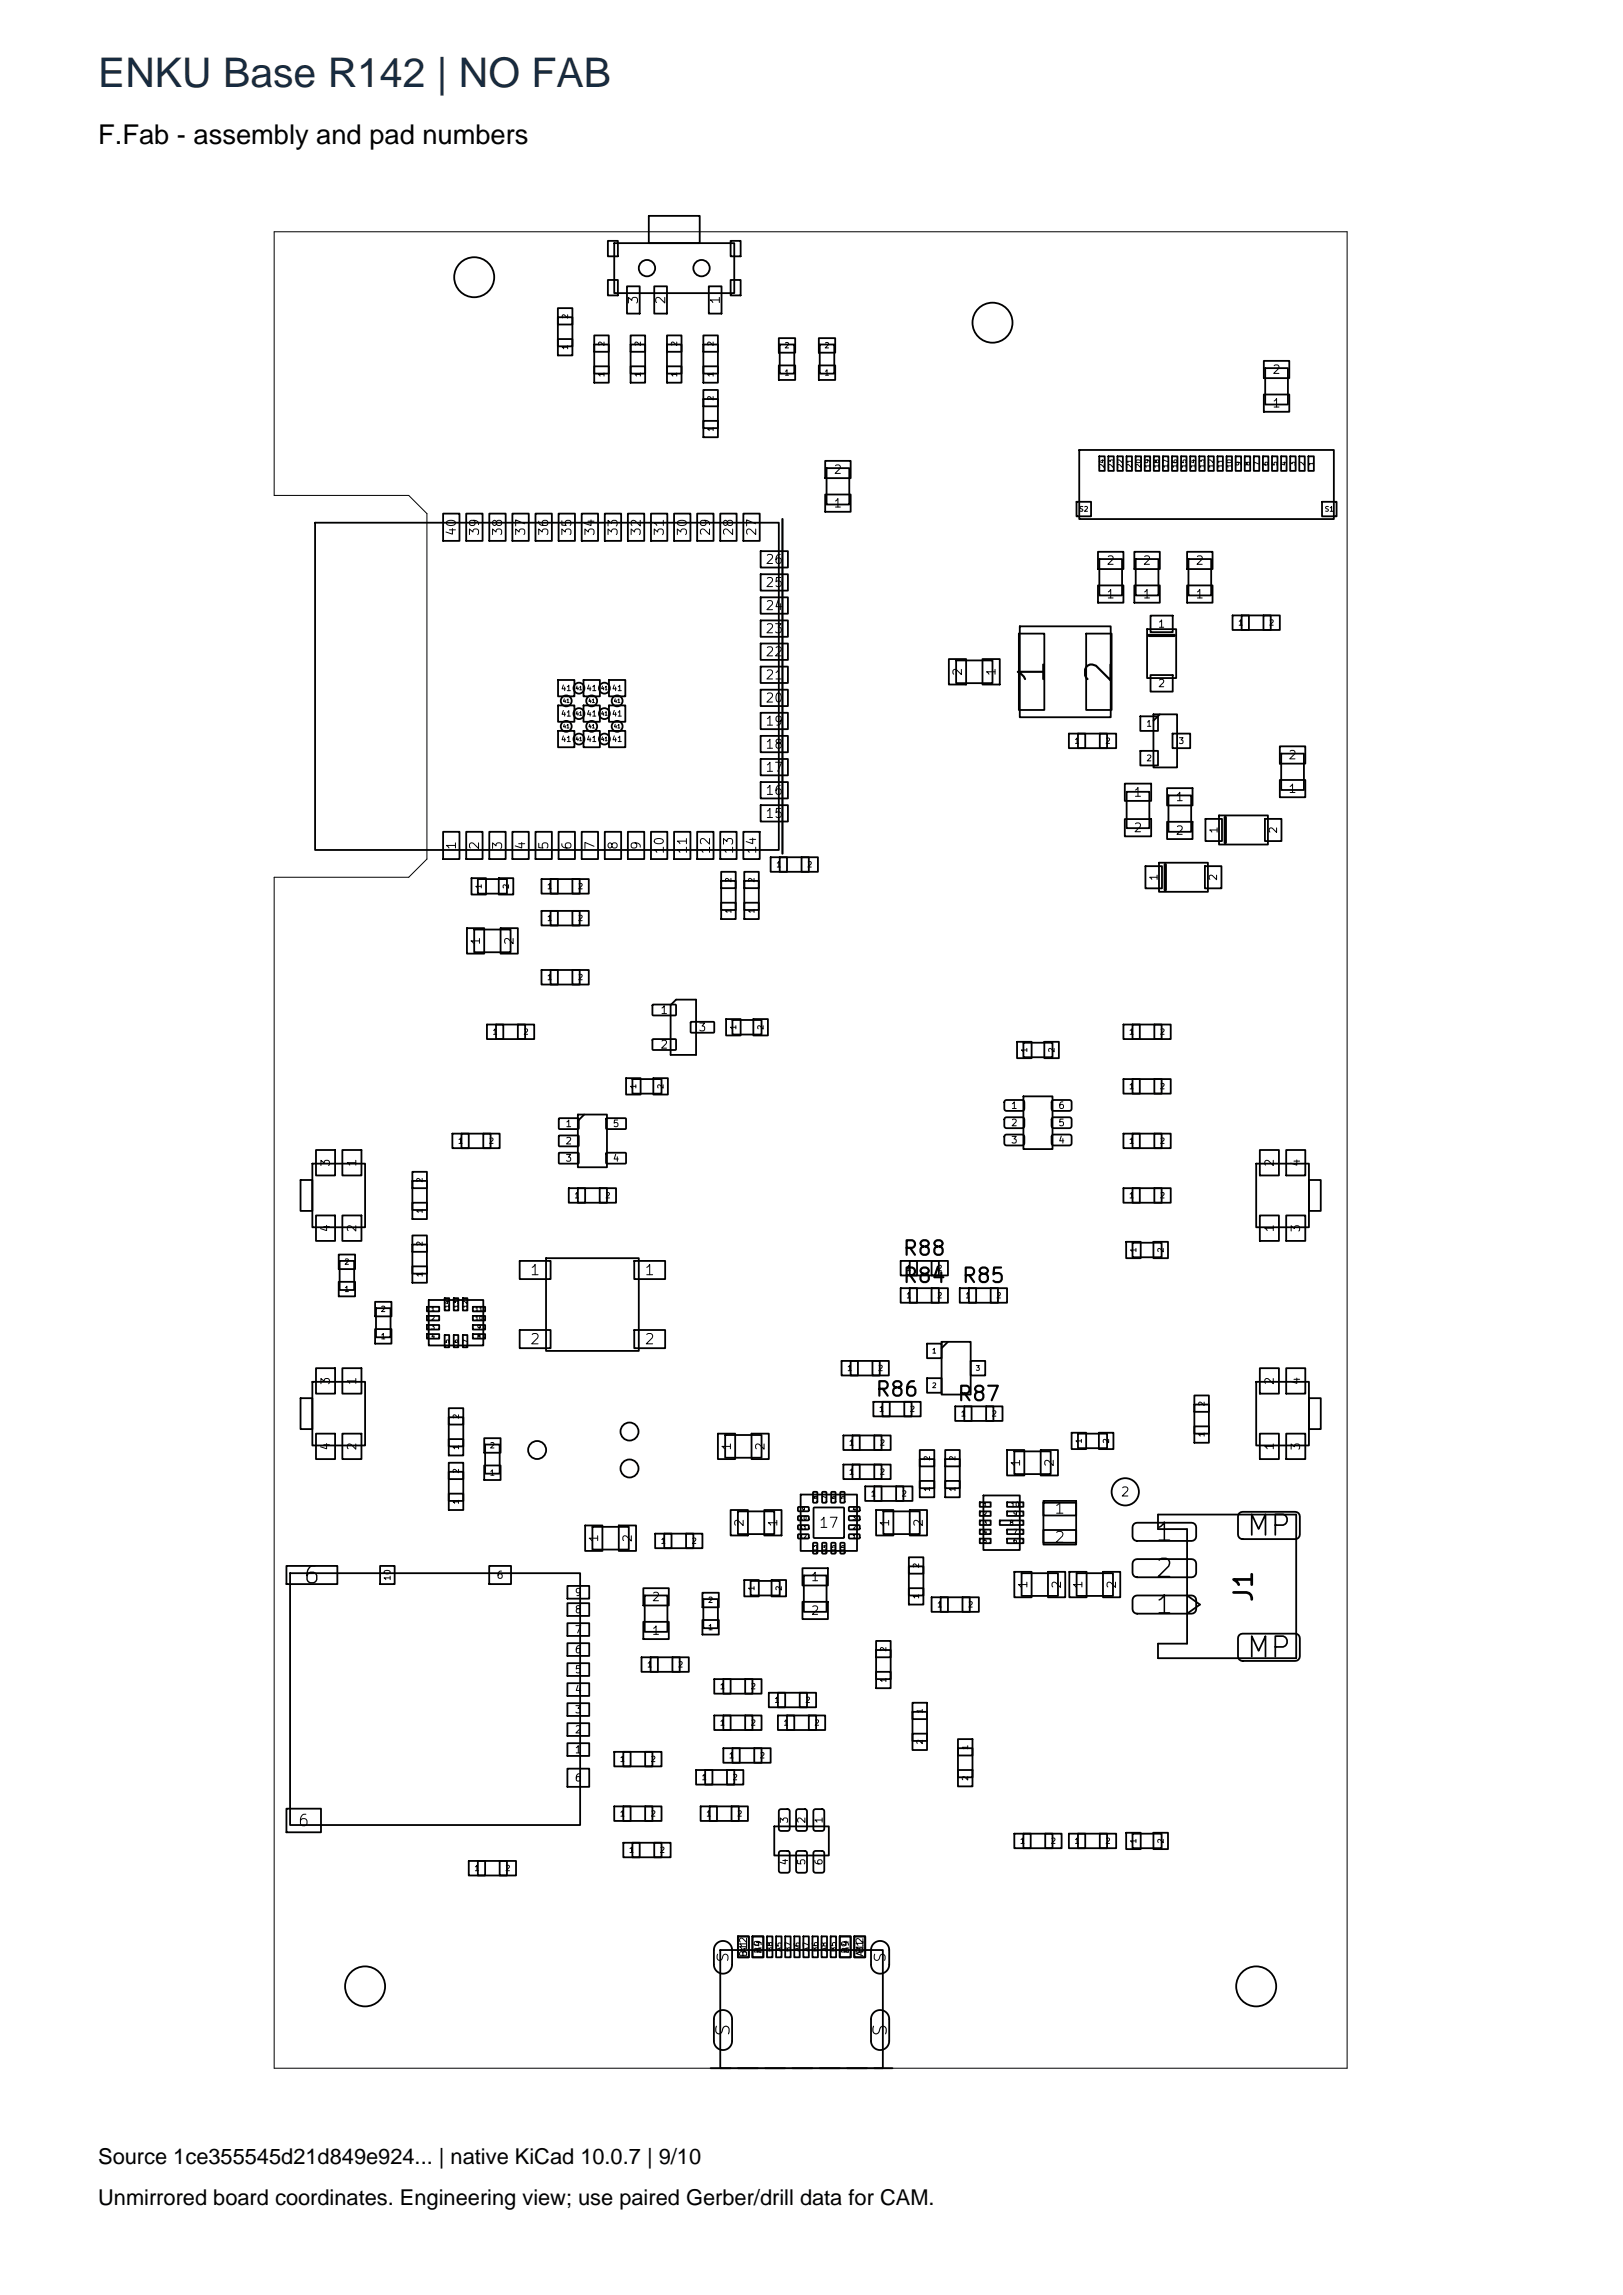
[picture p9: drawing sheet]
<svg xmlns="http://www.w3.org/2000/svg" width="210mm" height="297mm" viewBox="0 0 210 297" stroke-linecap="round" stroke-linejoin="round" font-family="sans-serif">
<defs><g id="words">
<text font-size="5.3" fill="#172b40" x="12.7" y="11.3">ENKU Base R142 | NO FAB</text>
<text font-size="3.5" x="12.7" y="18.7">F.Fab - assembly and pad numbers</text>
<g font-size="3.3">
<text x="136" y="88.8" transform="rotate(-90 136 88.8)">1</text>
<text x="144.7" y="88.8" transform="rotate(-90 144.7 88.8)">2</text>
</g>
<g font-size="2.8">
<text x="12.7" y="280.1">Source 1ce355545d21d849e924... | native KiCad 10.0.7 | 9/10</text>
<text x="12.7" y="285.4">Unmirrored board coordinates. Engineering view; use paired Gerber/drill data for CAM.</text>
</g>
<g font-size="2.7">
<text x="161.1" y="199.4">MP</text>
<text x="161.1" y="215.2">MP</text>
</g>
<g font-size="2.4">
<text x="149.3" y="200">1</text>
<text x="149.3" y="209.4">1</text>
<text x="149.3" y="204.7">2</text>
<text x="162.7" y="207.5" transform="rotate(-90 162.7 207.5)">J1</text>
</g>
<text font-size="2.2" x="39.1" y="205.5">6</text>
<g font-size="1.9">
<text x="116.7" y="163">R88</text>
<text x="116.7" y="166.5">R84</text>
<text x="124.3" y="166.5">R85</text>
<text x="113.1" y="181.2">R86</text>
<text x="123.7" y="181.8">R87</text>
</g>
<g font-size="1.7">
<text x="94.9" y="263.7" transform="rotate(-90 94.9 263.7)">S</text>
<text x="115.2" y="263.7" transform="rotate(-90 115.2 263.7)">S</text>
</g>
<text font-size="1.5" x="38.4" y="236.7">6</text>
<g font-size="1.4">
<text x="136.3" y="196.3">1</text>
<text x="136.3" y="200">2</text>
<text x="94.6" y="254.1" transform="rotate(-90 94.6 254.1)">S</text>
<text x="115" y="254.1" transform="rotate(-90 115 254.1)">S</text>
</g>
<g font-size="1.3">
<text x="68.5" y="165.4">1</text>
<text x="83.3" y="165.4">1</text>
<text x="68.5" y="174.3">2</text>
<text x="83.3" y="174.3">2</text>
<text x="105.9" y="198.1">17</text>
</g>
<g font-size="1.2">
<text x="82.8" y="39.5" transform="rotate(-90 82.8 39.5)">3</text>
<text x="86.4" y="39.5" transform="rotate(-90 86.4 39.5)">2</text>
<text x="93.4" y="39.5" transform="rotate(-90 93.4 39.5)">1</text>
<text x="59.3" y="69.5" transform="rotate(-90 59.3 69.5)">40</text>
<text x="62.3" y="69.5" transform="rotate(-90 62.3 69.5)">39</text>
<text x="65.3" y="69.5" transform="rotate(-90 65.3 69.5)">38</text>
<text x="68.3" y="69.5" transform="rotate(-90 68.3 69.5)">37</text>
<text x="71.2" y="69.5" transform="rotate(-90 71.2 69.5)">36</text>
<text x="74.2" y="69.5" transform="rotate(-90 74.2 69.5)">35</text>
<text x="77.2" y="69.5" transform="rotate(-90 77.2 69.5)">34</text>
<text x="80.2" y="69.5" transform="rotate(-90 80.2 69.5)">33</text>
<text x="83.2" y="69.5" transform="rotate(-90 83.2 69.5)">32</text>
<text x="86.2" y="69.5" transform="rotate(-90 86.2 69.5)">31</text>
<text x="89.2" y="69.5" transform="rotate(-90 89.2 69.5)">30</text>
<text x="92.2" y="69.5" transform="rotate(-90 92.2 69.5)">29</text>
<text x="95.1" y="69.5" transform="rotate(-90 95.1 69.5)">28</text>
<text x="98.1" y="69.5" transform="rotate(-90 98.1 69.5)">27</text>
<text x="98.9" y="76.3">25</text>
<text x="98.9" y="73.3">26</text>
<text x="98.9" y="82.2">23</text>
<text x="98.9" y="79.3">24</text>
<text x="98.9" y="88.2">21</text>
<text x="98.9" y="85.2">22</text>
<text x="98.9" y="94.2">19</text>
<text x="98.9" y="91.2">20</text>
<text x="98.9" y="100.2">17</text>
<text x="98.9" y="97.2">18</text>
<text x="98.9" y="106.2">15</text>
<text x="98.9" y="103.2">16</text>
<text x="59.3" y="110.1" transform="rotate(-90 59.3 110.1)">1</text>
<text x="62.3" y="110.1" transform="rotate(-90 62.3 110.1)">2</text>
<text x="65.3" y="110.1" transform="rotate(-90 65.3 110.1)">3</text>
<text x="68.3" y="110.1" transform="rotate(-90 68.3 110.1)">4</text>
<text x="71.2" y="110.1" transform="rotate(-90 71.2 110.1)">5</text>
<text x="74.2" y="110.1" transform="rotate(-90 74.2 110.1)">6</text>
<text x="77.2" y="110.1" transform="rotate(-90 77.2 110.1)">7</text>
<text x="80.2" y="110.1" transform="rotate(-90 80.2 110.1)">8</text>
<text x="83.2" y="110.1" transform="rotate(-90 83.2 110.1)">9</text>
<text x="86.2" y="110.6" transform="rotate(-90 86.2 110.6)">10</text>
<text x="89.2" y="110.6" transform="rotate(-90 89.2 110.6)">11</text>
<text x="92.2" y="110.6" transform="rotate(-90 92.2 110.6)">12</text>
<text x="95.1" y="110.6" transform="rotate(-90 95.1 110.6)">13</text>
<text x="98.1" y="110.6" transform="rotate(-90 98.1 110.6)">14</text>
<text x="144.9" y="194">2</text>
</g>
<g font-size="1.1">
<text x="164.5" y="53">1</text>
<text x="164.5" y="48.7">2</text>
<text x="107.8" y="65.9">1</text>
<text x="107.8" y="61.6">2</text>
<text x="143.1" y="77.7">1</text>
<text x="143.1" y="73.4">2</text>
<text x="147.8" y="77.7">1</text>
<text x="147.8" y="73.4">2</text>
<text x="154.6" y="77.7">1</text>
<text x="154.6" y="73.4">2</text>
<text x="124.7" y="87.6" transform="rotate(-90 124.7 87.6)">2</text>
<text x="129.1" y="87.6" transform="rotate(-90 129.1 87.6)">1</text>
<text x="166.6" y="98.5">2</text>
<text x="146.6" y="103.4">1</text>
<text x="146.6" y="108">2</text>
<text x="152" y="104">1</text>
<text x="166.6" y="102.9">1</text>
<text x="152" y="108.3">2</text>
<text x="62.4" y="122.4" transform="rotate(-90 62.4 122.4)">1</text>
<text x="66.7" y="122.4" transform="rotate(-90 66.7 122.4)">2</text>
<text x="43" y="151.1" transform="rotate(-90 43 151.1)">3</text>
<text x="46.4" y="151.1" transform="rotate(-90 46.4 151.1)">1</text>
<text x="165.1" y="151.1" transform="rotate(-90 165.1 151.1)">2</text>
<text x="168.5" y="151.1" transform="rotate(-90 168.5 151.1)">4</text>
<text x="43" y="159.6" transform="rotate(-90 43 159.6)">4</text>
<text x="46.4" y="159.6" transform="rotate(-90 46.4 159.6)">2</text>
<text x="165.1" y="159.6" transform="rotate(-90 165.1 159.6)">1</text>
<text x="168.5" y="159.6" transform="rotate(-90 168.5 159.6)">3</text>
<text x="43" y="179.3" transform="rotate(-90 43 179.3)">3</text>
<text x="46.4" y="179.3" transform="rotate(-90 46.4 179.3)">1</text>
<text x="165.1" y="179.3" transform="rotate(-90 165.1 179.3)">2</text>
<text x="168.5" y="179.3" transform="rotate(-90 168.5 179.3)">4</text>
<text x="43" y="187.8" transform="rotate(-90 43 187.8)">4</text>
<text x="46.4" y="187.8" transform="rotate(-90 46.4 187.8)">2</text>
<text x="94.8" y="187.8" transform="rotate(-90 94.8 187.8)">1</text>
<text x="99.2" y="187.8" transform="rotate(-90 99.2 187.8)">2</text>
<text x="132.3" y="189.9" transform="rotate(-90 132.3 189.9)">1</text>
<text x="136.6" y="189.9" transform="rotate(-90 136.6 189.9)">2</text>
<text x="165.1" y="187.8" transform="rotate(-90 165.1 187.8)">1</text>
<text x="168.5" y="187.8" transform="rotate(-90 168.5 187.8)">3</text>
<text x="96.5" y="197.7" transform="rotate(-90 96.5 197.7)">2</text>
<text x="100.8" y="197.7" transform="rotate(-90 100.8 197.7)">1</text>
<text x="115.3" y="197.7" transform="rotate(-90 115.3 197.7)">1</text>
<text x="119.7" y="197.7" transform="rotate(-90 119.7 197.7)">2</text>
<text x="77.7" y="199.7" transform="rotate(-90 77.7 199.7)">1</text>
<text x="82" y="199.7" transform="rotate(-90 82 199.7)">2</text>
<text x="84.3" y="207.5">2</text>
<text x="104.8" y="204.9">1</text>
<text x="104.8" y="209.2">2</text>
<text x="133.2" y="205.7" transform="rotate(-90 133.2 205.7)">1</text>
<text x="137.5" y="205.7" transform="rotate(-90 137.5 205.7)">2</text>
<text x="140.3" y="205.7" transform="rotate(-90 140.3 205.7)">1</text>
<text x="144.7" y="205.7" transform="rotate(-90 144.7 205.7)">2</text>
<text x="84.3" y="211.8">1</text>
</g>
<g font-size="1">
<text x="149.8" y="81.5">1</text>
<text x="149.8" y="89.2">2</text>
<text x="157.8" y="108" transform="rotate(-90 157.8 108)">1</text>
<text x="165.5" y="108" transform="rotate(-90 165.5 108)">2</text>
<text x="150" y="114.1" transform="rotate(-90 150 114.1)">1</text>
<text x="157.7" y="114.1" transform="rotate(-90 157.7 114.1)">2</text>
<text x="85.4" y="131.5">1</text>
<text x="85.4" y="136">2</text>
<text x="90.3" y="133.7">3</text>
</g>
<g font-size=".9">
<text x="130.7" y="143.7">1</text>
<text x="136.9" y="143.7">6</text>
<text x="73.1" y="146.1">1</text>
<text x="73.1" y="148.3">2</text>
<text x="79.2" y="146.1">5</text>
<text x="130.7" y="146">2</text>
<text x="130.7" y="148.2">3</text>
<text x="136.9" y="148.2">4</text>
<text x="136.9" y="146">5</text>
<text x="73.1" y="150.5">3</text>
<text x="79.2" y="150.5">4</text>
<text x="64.2" y="204.5">6</text>
<text x="74.3" y="209">8</text>
<text x="74.3" y="206.8">9</text>
<text x="74.3" y="214.2">6</text>
<text x="74.3" y="211.6">7</text>
<text x="74.3" y="222">3</text>
<text x="74.3" y="219.4">4</text>
<text x="74.3" y="216.8">5</text>
<text x="74.3" y="227.1">1</text>
<text x="74.3" y="224.5">2</text>
<text x="74.3" y="230.8">6</text>
<text x="102.2" y="236.1" transform="rotate(-90 102.2 236.1)">3</text>
<text x="104.4" y="236.1" transform="rotate(-90 104.4 236.1)">2</text>
<text x="106.7" y="236.1" transform="rotate(-90 106.7 236.1)">1</text>
<text x="102.2" y="241.5" transform="rotate(-90 102.2 241.5)">4</text>
<text x="104.4" y="241.5" transform="rotate(-90 104.4 241.5)">5</text>
<text x="106.7" y="241.5" transform="rotate(-90 106.7 241.5)">6</text>
<text x="96.9" y="253.3" transform="rotate(-90 96.9 253.3)">B12</text>
<text x="96.9" y="252.9" transform="rotate(-90 96.9 252.9)">A1</text>
<text x="98.8" y="252.9" transform="rotate(-90 98.8 252.9)">B9</text>
<text x="98.8" y="252.9" transform="rotate(-90 98.8 252.9)">A4</text>
<text x="110" y="252.9" transform="rotate(-90 110 252.9)">B4</text>
<text x="110" y="252.9" transform="rotate(-90 110 252.9)">A9</text>
<text x="111.9" y="253.3" transform="rotate(-90 111.9 253.3)">A12</text>
<text x="111.9" y="252.9" transform="rotate(-90 111.9 252.9)">B1</text>
</g>
<g font-size=".8">
<text x="148.3" y="94.2">1</text>
<text x="148.3" y="98.7">2</text>
<text x="152.4" y="96.5">3</text>
<text x="50.7" y="204.7" transform="rotate(-90 50.7 204.7)">10</text>
</g>
<g font-size=".7">
<text x="73.7" y="41.3" transform="rotate(-90 73.7 41.3)">2</text>
<text x="73.7" y="45.3" transform="rotate(-90 73.7 45.3)">1</text>
<text x="78.4" y="44.9" transform="rotate(-90 78.4 44.9)">2</text>
<text x="83.1" y="44.9" transform="rotate(-90 83.1 44.9)">2</text>
<text x="87.8" y="44.9" transform="rotate(-90 87.8 44.9)">2</text>
<text x="92.5" y="44.9" transform="rotate(-90 92.5 44.9)">2</text>
<text x="101.4" y="45.2">2</text>
<text x="106.6" y="45.2">2</text>
<text x="78.4" y="48.9" transform="rotate(-90 78.4 48.9)">1</text>
<text x="83.1" y="48.9" transform="rotate(-90 83.1 48.9)">1</text>
<text x="87.8" y="48.9" transform="rotate(-90 87.8 48.9)">1</text>
<text x="92.5" y="51.9" transform="rotate(-90 92.5 51.9)">2</text>
<text x="92.5" y="48.9" transform="rotate(-90 92.5 48.9)">1</text>
<text x="101.4" y="48.8">1</text>
<text x="106.6" y="48.8">1</text>
<text x="92.5" y="55.9" transform="rotate(-90 92.5 55.9)">1</text>
<text x="160.1" y="81.1">1</text>
<text x="164.1" y="81.1">2</text>
<text x="72.5" y="89.6">41</text>
<text x="75.8" y="89.6">41</text>
<text x="79.1" y="89.6">41</text>
<text x="72.5" y="92.9">41</text>
<text x="75.8" y="92.9">41</text>
<text x="79.1" y="92.9">41</text>
<text x="72.5" y="96.2">41</text>
<text x="75.8" y="96.2">41</text>
<text x="79.1" y="96.2">41</text>
<text x="139" y="96.4">1</text>
<text x="143" y="96.4">2</text>
<text x="100.4" y="112.4">1</text>
<text x="104.4" y="112.4">2</text>
<text x="62.5" y="115.1" transform="rotate(-90 62.5 115.1)">1</text>
<text x="66" y="115.1" transform="rotate(-90 66 115.1)">2</text>
<text x="70.7" y="115.2">1</text>
<text x="70.7" y="119.4">1</text>
<text x="74.7" y="115.2">2</text>
<text x="74.7" y="119.4">2</text>
<text x="94.8" y="118.3" transform="rotate(-90 94.8 118.3)">1</text>
<text x="94.8" y="114.3" transform="rotate(-90 94.8 114.3)">2</text>
<text x="97.8" y="118.3" transform="rotate(-90 97.8 118.3)">1</text>
<text x="97.8" y="114.3" transform="rotate(-90 97.8 114.3)">2</text>
<text x="70.7" y="127">1</text>
<text x="74.7" y="127">2</text>
<text x="63.7" y="134.1">1</text>
<text x="67.7" y="134.1">2</text>
<text x="95.4" y="133.3" transform="rotate(-90 95.4 133.3)">1</text>
<text x="99" y="133.3" transform="rotate(-90 99 133.3)">2</text>
<text x="133.1" y="136.3" transform="rotate(-90 133.1 136.3)">1</text>
<text x="136.6" y="136.3" transform="rotate(-90 136.6 136.3)">2</text>
<text x="146" y="134.1">1</text>
<text x="150" y="134.1">2</text>
<text x="82.5" y="141" transform="rotate(-90 82.5 141)">1</text>
<text x="86" y="141" transform="rotate(-90 86 141)">2</text>
<text x="146" y="141.1">1</text>
<text x="150" y="141.1">2</text>
<text x="59.2" y="148.2">1</text>
<text x="63.2" y="148.2">2</text>
<text x="146" y="148.2">1</text>
<text x="150" y="148.2">2</text>
<text x="54.8" y="153.1" transform="rotate(-90 54.8 153.1)">2</text>
<text x="74.2" y="155.2">1</text>
<text x="78.2" y="155.2">2</text>
<text x="146" y="155.2">1</text>
<text x="150" y="155.2">2</text>
<text x="54.8" y="161.3" transform="rotate(-90 54.8 161.3)">2</text>
<text x="54.8" y="157.1" transform="rotate(-90 54.8 157.1)">1</text>
<text x="44.5" y="167.4">1</text>
<text x="44.5" y="163.8">2</text>
<text x="54.8" y="165.3" transform="rotate(-90 54.8 165.3)">1</text>
<text x="117.2" y="164.7">1</text>
<text x="121.2" y="164.7">2</text>
<text x="147.2" y="162.2" transform="rotate(-90 147.2 162.2)">1</text>
<text x="150.7" y="162.2" transform="rotate(-90 150.7 162.2)">2</text>
<text x="49.2" y="173.5">1</text>
<text x="49.2" y="169.9">2</text>
<text x="117.2" y="168.2">1</text>
<text x="121.2" y="168.2">2</text>
<text x="124.8" y="168.2">1</text>
<text x="128.8" y="168.2">2</text>
<text x="109.5" y="177.6">1</text>
<text x="113.5" y="177.6">2</text>
<text x="59.5" y="183.7" transform="rotate(-90 59.5 183.7)">2</text>
<text x="113.7" y="182.9">1</text>
<text x="117.7" y="182.9">2</text>
<text x="124.2" y="183.5">1</text>
<text x="128.2" y="183.5">2</text>
<text x="156" y="182.1" transform="rotate(-90 156 182.1)">2</text>
<text x="59.5" y="190.8" transform="rotate(-90 59.5 190.8)">2</text>
<text x="59.5" y="187.7" transform="rotate(-90 59.5 187.7)">1</text>
<text x="63.3" y="191.1">1</text>
<text x="63.3" y="187.6">2</text>
<text x="109.8" y="187.2">1</text>
<text x="109.8" y="191">1</text>
<text x="113.8" y="187.2">2</text>
<text x="113.8" y="191">2</text>
<text x="120.5" y="189.1" transform="rotate(-90 120.5 189.1)">2</text>
<text x="123.8" y="189.1" transform="rotate(-90 123.8 189.1)">2</text>
<text x="140.1" y="186.9" transform="rotate(-90 140.1 186.9)">1</text>
<text x="143.7" y="186.9" transform="rotate(-90 143.7 186.9)">2</text>
<text x="156" y="186.1" transform="rotate(-90 156 186.1)">1</text>
<text x="59.5" y="194.8" transform="rotate(-90 59.5 194.8)">1</text>
<text x="112.6" y="193.8">1</text>
<text x="116.6" y="193.8">2</text>
<text x="120.5" y="193.1" transform="rotate(-90 120.5 193.1)">1</text>
<text x="123.8" y="193.1" transform="rotate(-90 123.8 193.1)">1</text>
<text x="85.4" y="200">1</text>
<text x="89.4" y="200">2</text>
<text x="119.1" y="203" transform="rotate(-90 119.1 203)">2</text>
<text x="91.5" y="207.6">2</text>
<text x="97.8" y="205.9" transform="rotate(-90 97.8 205.9)">1</text>
<text x="101.3" y="205.9" transform="rotate(-90 101.3 205.9)">2</text>
<text x="119.1" y="207" transform="rotate(-90 119.1 207)">1</text>
<text x="121.2" y="208.2">1</text>
<text x="125.2" y="208.2">2</text>
<text x="83.7" y="216">1</text>
<text x="87.7" y="216">2</text>
<text x="91.5" y="211.1">1</text>
<text x="114.8" y="213.8" transform="rotate(-90 114.8 213.8)">2</text>
<text x="93.1" y="218.8">1</text>
<text x="97.1" y="218.8">2</text>
<text x="100.1" y="220.5">1</text>
<text x="104.1" y="220.5">2</text>
<text x="114.8" y="217.8" transform="rotate(-90 114.8 217.8)">1</text>
<text x="119.5" y="221.8" transform="rotate(-90 119.5 221.8)">1</text>
<text x="93.1" y="223.5">1</text>
<text x="94.2" y="227.7">1</text>
<text x="97.1" y="223.5">2</text>
<text x="98.2" y="227.7">2</text>
<text x="101.3" y="223.5">1</text>
<text x="105.3" y="223.5">2</text>
<text x="119.5" y="225.8" transform="rotate(-90 119.5 225.8)">2</text>
<text x="125.4" y="226.5" transform="rotate(-90 125.4 226.5)">1</text>
<text x="80.1" y="228.2">1</text>
<text x="84.1" y="228.2">2</text>
<text x="90.7" y="230.5">1</text>
<text x="94.7" y="230.5">2</text>
<text x="125.4" y="230.5" transform="rotate(-90 125.4 230.5)">2</text>
<text x="80.1" y="235.2">1</text>
<text x="81.3" y="240">1</text>
<text x="84.1" y="235.2">2</text>
<text x="85.3" y="240">2</text>
<text x="91.3" y="235.2">1</text>
<text x="95.3" y="235.2">2</text>
<text x="131.9" y="238.8">1</text>
<text x="135.9" y="238.8">2</text>
<text x="139" y="238.8">1</text>
<text x="143" y="238.8">2</text>
<text x="147.2" y="238.6" transform="rotate(-90 147.2 238.6)">1</text>
<text x="150.7" y="238.6" transform="rotate(-90 150.7 238.6)">2</text>
<text x="61.3" y="242.3">1</text>
<text x="65.3" y="242.3">2</text>
<text x="100.1" y="252.7" transform="rotate(-90 100.1 252.7)">B8</text>
<text x="101.3" y="252.7" transform="rotate(-90 101.3 252.7)">A5</text>
<text x="102.5" y="252.7" transform="rotate(-90 102.5 252.7)">B7</text>
<text x="103.7" y="252.7" transform="rotate(-90 103.7 252.7)">A6</text>
<text x="104.8" y="252.7" transform="rotate(-90 104.8 252.7)">A7</text>
<text x="106" y="252.7" transform="rotate(-90 106 252.7)">B6</text>
<text x="107.2" y="252.7" transform="rotate(-90 107.2 252.7)">A8</text>
<text x="108.4" y="252.7" transform="rotate(-90 108.4 252.7)">B5</text>
</g>
<g font-size=".6">
<text x="143.1" y="60.7" transform="rotate(-90 143.1 60.7)">24</text>
<text x="144.2" y="60.7" transform="rotate(-90 144.2 60.7)">23</text>
<text x="145.4" y="60.7" transform="rotate(-90 145.4 60.7)">22</text>
<text x="146.6" y="60.7" transform="rotate(-90 146.6 60.7)">21</text>
<text x="147.8" y="60.7" transform="rotate(-90 147.8 60.7)">20</text>
<text x="148.9" y="60.7" transform="rotate(-90 148.9 60.7)">19</text>
<text x="150.1" y="60.7" transform="rotate(-90 150.1 60.7)">18</text>
<text x="151.3" y="60.7" transform="rotate(-90 151.3 60.7)">17</text>
<text x="152.5" y="60.7" transform="rotate(-90 152.5 60.7)">16</text>
<text x="153.7" y="60.7" transform="rotate(-90 153.7 60.7)">15</text>
<text x="154.8" y="60.7" transform="rotate(-90 154.8 60.7)">14</text>
<text x="156" y="60.7" transform="rotate(-90 156 60.7)">13</text>
<text x="157.2" y="60.7" transform="rotate(-90 157.2 60.7)">12</text>
<text x="158.4" y="60.7" transform="rotate(-90 158.4 60.7)">11</text>
<text x="159.5" y="60.7" transform="rotate(-90 159.5 60.7)">10</text>
<text x="160.7" y="60.4" transform="rotate(-90 160.7 60.4)">9</text>
<text x="161.9" y="60.4" transform="rotate(-90 161.9 60.4)">8</text>
<text x="163.1" y="60.4" transform="rotate(-90 163.1 60.4)">7</text>
<text x="164.2" y="60.4" transform="rotate(-90 164.2 60.4)">6</text>
<text x="165.4" y="60.4" transform="rotate(-90 165.4 60.4)">5</text>
<text x="166.6" y="60.4" transform="rotate(-90 166.6 60.4)">4</text>
<text x="167.8" y="60.4" transform="rotate(-90 167.8 60.4)">3</text>
<text x="168.9" y="60.4" transform="rotate(-90 168.9 60.4)">2</text>
<text x="170.1" y="60.4" transform="rotate(-90 170.1 60.4)">1</text>
<text x="139.6" y="66.4">S2</text>
<text x="171.3" y="66.4">S1</text>
<text x="120.5" y="175.3">1</text>
<text x="120.5" y="179.8">2</text>
<text x="126.2" y="177.5">3</text>
<text x="130.6" y="197.5">8</text>
<text x="130.7" y="195.2">10</text>
<text x="131" y="196.3">9</text>
<text x="131" y="199.9">6</text>
<text x="131" y="198.7">7</text>
</g>
<g font-size=".5">
<text x="74.4" y="89.4">41</text>
<text x="77.7" y="89.4">41</text>
<text x="72.8" y="94.4">41</text>
<text x="72.8" y="91.1">41</text>
<text x="74.4" y="92.7">41</text>
<text x="76.1" y="94.4">41</text>
<text x="76.1" y="91.1">41</text>
<text x="77.7" y="92.7">41</text>
<text x="79.4" y="94.4">41</text>
<text x="79.4" y="91.1">41</text>
<text x="74.4" y="96">41</text>
<text x="77.7" y="96">41</text>
<text x="55.7" y="169.8">1</text>
<text x="55.7" y="171">2</text>
<text x="55.7" y="172.2">3</text>
<text x="55.7" y="173.3">4</text>
<text x="58.2" y="173.9" transform="rotate(-90 58.2 173.9)">5</text>
<text x="58.2" y="169.4" transform="rotate(-90 58.2 169.4)">14</text>
<text x="59.4" y="173.9" transform="rotate(-90 59.4 173.9)">6</text>
<text x="59.4" y="169.4" transform="rotate(-90 59.4 169.4)">13</text>
<text x="60.6" y="173.9" transform="rotate(-90 60.6 173.9)">7</text>
<text x="60.6" y="169.4" transform="rotate(-90 60.6 169.4)">12</text>
<text x="61.4" y="171">10</text>
<text x="61.4" y="169.8">11</text>
<text x="61.7" y="173.3">8</text>
<text x="61.7" y="172.2">9</text>
<text x="103.5" y="196.8">10</text>
<text x="103.7" y="195.7">9</text>
<text x="105.8" y="194" transform="rotate(-90 105.8 194)">8</text>
<text x="107" y="194" transform="rotate(-90 107 194)">7</text>
<text x="108.2" y="194" transform="rotate(-90 108.2 194)">6</text>
<text x="109.4" y="194" transform="rotate(-90 109.4 194)">5</text>
<text x="110.3" y="196.8">3</text>
<text x="110.3" y="195.7">4</text>
<text x="127.2" y="195.1">1</text>
<text x="127.2" y="196.2">2</text>
<text x="127.2" y="197.4">3</text>
<text x="103.5" y="198">11</text>
<text x="103.5" y="199.2">12</text>
<text x="105.8" y="200.9" transform="rotate(-90 105.8 200.9)">13</text>
<text x="107" y="200.9" transform="rotate(-90 107 200.9)">14</text>
<text x="108.2" y="200.9" transform="rotate(-90 108.2 200.9)">15</text>
<text x="109.4" y="200.9" transform="rotate(-90 109.4 200.9)">16</text>
<text x="110.3" y="199.2">1</text>
<text x="110.3" y="198">2</text>
<text x="127.2" y="198.6">4</text>
<text x="127.2" y="199.8">5</text>
</g>
</g></defs>
<g fill="none" stroke="#000" stroke-width=".24">
<path d="M72.2 39.9h1.9v2.1h-1.9zM78.7 36.2h1.2v2h-1.2zM78.7 31.2h1.2v2h-1.2zM79.5 31.5h15.5v6.4h-15.5zM81.1 37.1h1.7v3.5h-1.7zM83.9 27.9h6.6v3.6h-6.6zM84.7 37.1h1.6v3.5h-1.6zM91.7 37.1h1.7v3.5h-1.7zM94.5 36.2h1.3v2h-1.3zM94.5 31.2h1.3v2h-1.3zM72.2 41.1h1.9v3.7h-1.9zM72.2 43.9h1.9v2.1h-1.9z"/>
<path d="M76.9 44.6h1.9v3.7h-1.9zM76.9 47.4h1.9v2.1h-1.9zM76.9 43.4h1.9v2.1h-1.9zM81.6 44.6h1.9v3.7h-1.9zM81.6 47.4h1.9v2.1h-1.9zM81.6 43.4h1.9v2.1h-1.9zM86.3 44.6h1.9v3.7h-1.9zM86.3 47.4h1.9v2.1h-1.9zM86.3 43.4h1.9v2.1h-1.9zM91 51.6h1.9v3.8h-1.9zM91 44.6h1.9v3.7h-1.9zM91 54.5h1.9v2.1h-1.9z"/>
<path d="M91 50.5h1.9v2.1h-1.9zM91 47.4h1.9v2.1h-1.9zM91 43.4h1.9v2.1h-1.9zM100.8 47.3h2.1v1.9h-2.1zM100.8 43.8h2.1v1.8h-2.1zM100.9 44.6h1.9v3.7h-1.9zM105.9 47.3h2.2v1.9h-2.2zM105.9 43.8h2.2v1.8h-2.2zM106.1 44.6h1.8v3.7h-1.8zM106.8 59.6h3.3v2.3h-3.3zM139.6 58.2h33v9h-33zM142.2 59.1h.7v1.8h-.7z"/>
<path d="M143.4 59.1h.7v1.8h-.7zM144.6 59.1h.7v1.8h-.7zM145.8 59.1h.7v1.8h-.7zM146.9 59.1h.7v1.8h-.7zM148.1 59.1h.7v1.8h-.7zM149.3 59.1h.7v1.8h-.7zM150.5 59.1h.7v1.8h-.7zM151.6 59.1h.7v1.8h-.7zM152.8 59.1h.7v1.8h-.7zM154 59.1h.7v1.8h-.7zM155.2 59.1h.7v1.8h-.7zM156.4 59.1h.7v1.8h-.7z"/>
<path d="M157.5 59.1h.7v1.8h-.7zM158.7 59.1h.7v1.8h-.7zM159.9 59.1h.7v1.8h-.7zM161.1 59.1h.7v1.8h-.7zM162.2 59.1h.7v1.8h-.7zM163.4 59.1h.7v1.8h-.7zM163.5 51.1h3.3v2.2h-3.3zM163.5 46.7h3.3v2.2h-3.3zM163.7 47.6h2.9v4.7h-2.9zM164.6 59.1h.7v1.8h-.7zM165.8 59.1h.7v1.8h-.7zM166.9 59.1h.7v1.8h-.7z"/>
<path d="M168.1 59.1h.7v1.8h-.7zM169.3 59.1h.7v1.8h-.7zM40.8 67.6h60v42.4h-60zM57.3 66.5h2.2v3.5h-2.2zM60.3 66.5h2.1v3.5h-2.1zM63.3 66.5h2.1v3.5h-2.1zM66.3 66.5h2.1v3.5h-2.1zM69.3 66.5h2.1v3.5h-2.1zM72.3 66.5h2.1v3.5h-2.1zM75.3 66.5h2.1v3.5h-2.1zM78.3 66.5h2.1v3.5h-2.1zM81.2 66.5h2.2v3.5h-2.2z"/>
<path d="M84.2 66.5h2.1v3.5h-2.1zM87.2 66.5h2.1v3.5h-2.1zM90.2 66.5h2.1v3.5h-2.1zM93.2 66.5h2.1v3.5h-2.1zM96.2 66.5h2.1v3.5h-2.1zM98.4 77.3h3.5v2.1h-3.5zM98.4 74.3h3.5v2.1h-3.5zM98.4 71.3h3.5v2.1h-3.5zM106.8 64h3.3v2.2h-3.3zM106.9 60.6h3v4.7h-3zM139.3 64.9h1.9v1.9h-1.9zM142.1 75.8h3.3v2.2h-3.3z"/>
<path d="M142.1 71.4h3.3v2.2h-3.3zM142.2 72.3h3v4.8h-3zM146.8 75.8h3.3v2.2h-3.3zM146.8 71.4h3.3v2.2h-3.3zM146.9 72.3h3v4.8h-3zM148.9 79.7h2.8v2.1h-2.8zM153.6 75.8h3.3v2.2h-3.3zM153.6 71.4h3.3v2.2h-3.3zM153.8 72.3h2.9v4.8h-2.9zM159.5 79.6h2.1v1.9h-2.1zM160.7 79.6h3.7v1.9h-3.7zM163.5 79.6h2.1v1.9h-2.1z"/>
<path d="M171.1 64.9h1.8v1.9h-1.8zM72.2 94.6h2.1v2.1h-2.1zM72.2 91.3h2.1v2.1h-2.1zM72.2 88h2.1v2.1h-2.1zM75.5 94.6h2.1v2.1h-2.1zM75.5 91.3h2.1v2.1h-2.1zM75.5 88h2.1v2.1h-2.1zM78.8 94.6h2.1v2.1h-2.1zM78.8 91.3h2.1v2.1h-2.1zM78.8 88h2.1v2.1h-2.1zM98.4 98.2h3.5v2.1h-3.5zM98.4 95.2h3.5v2.2h-3.5z"/>
<path d="M98.4 92.2h3.5v2.2h-3.5zM98.4 89.3h3.5v2.1h-3.5zM98.4 86.3h3.5v2.1h-3.5zM98.4 83.3h3.5v2.1h-3.5zM98.4 80.3h3.5v2.1h-3.5zM122.8 85.3h2.2v3.3h-2.2zM123.7 85.5h4.7v2.9h-4.7zM127.1 85.3h2.3v3.3h-2.3zM131.8 82h3.3v9.9h-3.3zM131.9 81.1h11.8v11.7h-11.8zM138.3 94.9h2.1v1.9h-2.1zM139.5 94.9h3.7v1.9h-3.7z"/>
<path d="M140.5 82h3.3v9.9h-3.3zM142.3 94.9h2.1v1.9h-2.1zM147.5 92.7h2.3v1.9h-2.3zM147.5 97.2h2.3v1.9h-2.3zM148.4 81.4h3.8v6.4h-3.8zM148.9 87.4h2.8v2.1h-2.8zM149.2 92.4h3.1v6.9h-3.1zM150.1 92.4l-.9 .9M151.7 94.9h2.3v1.9h-2.3zM165.6 96.6h3.3v2.2h-3.3zM165.8 97.5h2.9v4.7h-2.9zM57.3 107.6h2.2v3.6h-2.2z"/>
<path d="M60.3 107.6h2.1v3.6h-2.1zM61 113.6h1.9v2.2h-1.9zM61.8 113.8h3.8v1.8h-3.8zM63.3 107.6h2.1v3.6h-2.1zM64.5 113.6h1.9v2.2h-1.9zM66.3 107.6h2.1v3.6h-2.1zM69.3 107.6h2.1v3.6h-2.1zM70.1 113.8h2.1v1.8h-2.1zM70.1 117.9h2.1v1.9h-2.1zM71.2 113.8h3.8v1.8h-3.8zM71.2 117.9h3.8v1.9h-3.8zM72.3 107.6h2.1v3.6h-2.1z"/>
<path d="M74.1 113.8h2.1v1.8h-2.1zM74.1 117.9h2.1v1.9h-2.1zM75.3 107.6h2.1v3.6h-2.1zM78.3 107.6h2.1v3.6h-2.1zM81.2 107.6h2.2v3.6h-2.2zM84.2 107.6h2.1v3.6h-2.1zM87.2 107.6h2.1v3.6h-2.1zM90.2 107.6h2.1v3.6h-2.1zM93.2 107.6h2.1v3.6h-2.1zM93.3 114h1.9v3.8h-1.9zM93.3 116.8h1.9v2.1h-1.9zM93.3 112.8h1.9v2.1h-1.9z"/>
<path d="M96.2 107.6h2.1v3.6h-2.1zM96.3 114h1.9v3.8h-1.9zM96.3 116.8h1.9v2.1h-1.9zM96.3 112.8h1.9v2.1h-1.9zM98.4 104.2h3.5v2.1h-3.5zM98.4 101.2h3.5v2.1h-3.5zM99.7 110.9h2.1v1.9h-2.1zM100.9 110.9h3.8v1.9h-3.8zM103.7 110.9h2.1v1.9h-2.1zM145.5 101.4h3.4v2.2h-3.4zM145.5 106h3.4v2.2h-3.4zM145.8 102.5h2.9v4.7h-2.9z"/>
<path d="M148.2 112.1h2.1v2.9h-2.1zM150 111.6h6.3v3.8h-6.3zM151 102h3.3v2.2h-3.3zM151 106.4h3.3v2.2h-3.3zM151.2 102.9h2.9v4.7h-2.9zM155.9 112.1h2.1v2.9h-2.1zM156 106h2.1v2.8h-2.1zM157.7 105.5h6.4v3.8h-6.4zM163.7 106h2.1v2.8h-2.1zM165.6 100.9h3.3v2.3h-3.3zM60.4 120.1h2.3v3.3h-2.3zM61.4 120.3h4.7v2.9h-4.7z"/>
<path d="M63 132.6h2.1v1.9h-2.1zM64.2 132.6h3.7v1.9h-3.7zM64.8 120.1h2.2v3.3h-2.2zM67 132.6h2.1v1.9h-2.1zM70.1 125.5h2.1v1.9h-2.1zM71.2 125.5h3.8v1.9h-3.8zM74.1 125.5h2.1v1.9h-2.1zM81 139.5h1.9v2.1h-1.9zM81.8 139.6h3.8v1.9h-3.8zM84.5 130h2.9l.1 .1v1.2l-.1 .1h-2.9l-.1-.1zM84.5 134.5h2.9l.1 .1v1.2l-.1 .1h-2.9l-.1-.1zM84.5 139.5h1.9v2.1h-1.9z"/>
<path d="M87.5 129.4h2.6v7.1h-3.3v-6.4zM89.4 132.3l2.9-.1 .1 .2v1.2h-.1h-2.9v-.1zM93.9 131.9h1.9v2.1h-1.9zM94.8 132h3.7v1.9h-3.7zM97.5 131.9h1.9v2.1h-1.9zM131.6 134.8h1.9v2.1h-1.9zM132.4 134.9h3.8v1.9h-3.8zM135.1 134.8h1.9v2.1h-1.9zM145.4 132.6h2.1v1.9h-2.1zM145.4 139.6h2.1v1.9h-2.1zM146.5 132.6h3.8v1.9h-3.8zM146.5 139.6h3.8v1.9h-3.8z"/>
<path d="M149.4 132.6h2.1v1.9h-2.1zM149.4 139.6h2.1v1.9h-2.1zM38.9 152.7h1.5v4h-1.5zM40.4 150.6h6.8v8.2h-6.8zM40.9 148.8h2.5v3.3h-2.5zM40.9 157.3h2.5v3.3h-2.5zM44.3 148.8h2.5v3.3h-2.5zM44.3 157.3h2.5v3.3h-2.5zM53.4 152.8h1.8v3.8h-1.8zM53.4 155.6h1.8v2.2h-1.8zM53.4 151.6h1.8v2.2h-1.8zM53.4 159.9h1.8v2.1h-1.8z"/>
<path d="M58.5 146.7h2.2v1.9h-2.2zM59.7 146.7h3.8v1.9h-3.8zM62.5 146.7h2.2v1.9h-2.2zM72.3 144.7h2.5l.1 .1v1.2l-.1 .1h-2.4l-.1-.1zM72.3 147h2.5l.1 .1v1.2l-.1 .1-2.4-.1-.1-.1zM72.3 149.2h2.5l.1 .1v1.2l-.1 .1h-2.4l-.1-.1zM73.6 153.8h2.1v1.8h-2.1zM74.8 153.8h3.7v1.8h-3.7zM74.8 144.2h3.7v6.9h-3.7zM75.6 144.2l-.8 .9M77.6 153.8h2.1v1.8h-2.1zM78.5 149.2h2.4l.1 .1v1.2l-.1 .1h-2.4l-.1-.1z"/>
<path d="M78.5 144.7h2.4l.1 .1v1.2l-.1 .1h-2.4l-.1-.1zM130 142.4h.2h2.2l.1 .2v1l-.2 .2-2.2-.1-.2-.2v-.9zM130 144.7l.2-.1h2.2l.1 .3v.9l-.2 .2h-2.2l-.2-.3v-.8zM130 146.9l.2-.1h2.2l.1 .3v1l-.2 .1h-2.2l-.2-.2v-.9zM132.4 141.9h3.8v6.8h-3.8zM136.1 146.9l.2-.1h2.2l.2 .3-.1 1-.2 .1h-2.2l-.1-.2v-.9zM136.1 144.7l.2-.1h2.2l.2 .3-.1 .9-.2 .2h-2.2l-.1-.3v-.8zM136.1 142.4h.2h2.2l.2 .2-.1 1-.2 .2-2.2-.1-.1-.2v-.9zM145.4 146.7h2.1v1.9h-2.1zM145.4 153.8h2.1v1.8h-2.1zM146.5 146.7h3.8v1.9h-3.8zM146.5 153.8h3.8v1.8h-3.8z"/>
<path d="M149.4 146.7h2.1v1.9h-2.1zM149.4 153.8h2.1v1.8h-2.1zM162.5 150.6h6.9v8.2h-6.9zM163 157.3h2.5v3.3h-2.5zM163 148.8h2.5v3.3h-2.5zM166.4 157.3h2.5v3.3h-2.5zM166.4 148.8h2.5v3.3h-2.5zM169.4 152.7h1.5v4h-1.5zM40.4 178.8h6.8v8.3h-6.8zM40.9 177.1h2.5v3.3h-2.5zM43.8 165.9h2.1v1.9h-2.1zM43.8 162.4h2.1v1.8h-2.1z"/>
<path d="M43.9 163.2h1.9v3.7h-1.9zM44.3 177.1h2.5v3.3h-2.5zM48.5 172h2.2v1.9h-2.2zM48.5 168.5h2.2v1.9h-2.2zM48.7 169.3h1.8v3.8h-1.8zM53.4 161.1h1.8v3.7h-1.8zM53.4 163.9h1.8v2.1h-1.8zM55.2 169.1h1.6v.6h-1.6zM55.2 170.3h1.6v.6h-1.6zM55.2 171.5h1.6v.6h-1.6zM55.2 172.6h1.6v.6h-1.6zM55.5 168.2h7v5.9h-7z"/>
<path d="M57.5 172.8h.6v1.6h-.6zM57.5 168h.6v1.6h-.6zM58.7 172.8h.6v1.6h-.6zM58.7 168h.6v1.6h-.6zM59.9 172.8h.6v1.6h-.6zM59.9 168h.6v1.6h-.6zM61.2 172.6h1.6v.6h-1.6zM61.2 171.5h1.6v.6h-1.6zM61.2 170.3h1.6v.6h-1.6zM61.2 169.1h1.6v.6h-1.6zM67.2 163.2h4v2.3h-4zM67.2 172.1h4v2.4h-4z"/>
<path d="M70.7 162.8h12v12h-12zM82.1 163.2h4v2.3h-4zM82.1 172.1h4v2.4h-4zM108.9 176.1h2.1v1.9h-2.1zM110.1 176.1h3.7v1.9h-3.7zM112.9 176.1h2.1v1.9h-2.1zM116.5 163.2h2.2v1.9h-2.2zM116.5 166.7h2.2v1.9h-2.2zM117.7 163.2h3.8v1.9h-3.8zM117.7 166.7h3.8v1.9h-3.8zM119.9 173.9h1.9v1.9h-1.9zM119.9 178.4h1.9v1.8h-1.9z"/>
<path d="M120.5 163.2h2.2v1.9h-2.2zM120.5 166.7h2.2v1.9h-2.2zM121.8 173.6h3.8v6.9h-3.8zM122.7 173.6l-.9 .9M124.2 166.7h2.1v1.9h-2.1zM125.4 166.7h3.7v1.9h-3.7zM125.6 176.1h1.9v1.9h-1.9zM128.2 166.7h2.1v1.9h-2.1zM145.7 160.7h1.9v2.1h-1.9zM146.5 160.8h3.8v1.9h-3.8zM149.2 160.7h1.9v2.1h-1.9zM162.5 178.8h6.9v8.3h-6.9z"/>
<path d="M163 177.1h2.5v3.3h-2.5zM166.4 177.1h2.5v3.3h-2.5zM38.9 180.9h1.5v4h-1.5zM40.9 185.5h2.5v3.3h-2.5zM44.3 185.5h2.5v3.3h-2.5zM58.1 190.5h1.8v3.7h-1.8zM58.1 183.4h1.8v3.8h-1.8zM58.1 193.3h1.8v2.1h-1.8zM58.1 189.3h1.8v2.1h-1.8zM58.1 186.2h1.8v2.2h-1.8zM58.1 182.2h1.8v2.2h-1.8zM62.7 189.6h2.1v1.9h-2.1z"/>
<path d="M62.7 186.1h2.1v1.9h-2.1zM62.8 186.9h1.9v3.8h-1.9zM75.7 197.4h2.2v3.3h-2.2zM76.7 197.6h4.7v2.9h-4.7zM80.1 197.4h2.2v3.3h-2.2zM84.8 198.5h2.1v1.9h-2.1zM85.9 198.5h3.8v1.9h-3.8zM88.8 198.5h2.1v1.9h-2.1zM92.9 185.5h2.2v3.3h-2.2zM93.8 185.7h4.7v2.9h-4.7zM94.5 195.4h2.3v3.3h-2.3zM95.5 195.6h4.7v2.9h-4.7z"/>
<path d="M97.2 185.5h2.3v3.3h-2.3zM98.9 195.4h2.2v3.3h-2.2zM103.3 195h1.3v.5l-.1 .1h-1.2zM103.3 196.2h1.3v.5l-.1 .1-1.2-.1zM103.3 197.4h1.3v.5h-.1h-1.2zM103.3 198.6h1.3v.4l-.1 .1h-1.2zM103.6 193.4h7.3v7.3h-7.3zM105.2 193.1h.6v1.3l-.1 .1-.5-.1zM105.2 199.7h.6v1.2l-.1 .2-.5-.1zM105.3 195.1h3.9v3.9h-3.9zM106.4 193.1h.5v1.3v.1l-.5-.1zM106.4 199.7h.5v1.2v.2l-.5-.1z"/>
<path d="M107.6 193.1h.5v1.3l-.1 .1-.4-.1zM107.6 199.7h.5v1.2l-.1 .2-.4-.1zM108.8 193.1h.5v1.3l-.1 .1-.5-.1zM108.8 199.7h.5v1.2l-.1 .2-.5-.1zM109.1 185.8h2.1v1.8h-2.1zM109.1 189.5h2.1v1.9h-2.1zM109.9 198.6h1.3v.4l-.1 .1h-1.2zM109.9 197.4h1.3v.5h-.1h-1.2zM109.9 196.2h1.3v.5l-.1 .1-1.2-.1zM109.9 195h1.3v.5l-.1 .1h-1.2zM110.3 185.8h3.8v1.8h-3.8zM110.3 189.5h3.8v1.9h-3.8z"/>
<path d="M111.9 192.4h2.2v1.8h-2.2zM113 181.4h2.1v1.9h-2.1zM113.1 192.4h3.8v1.8h-3.8zM113.1 185.8h2.1v1.8h-2.1zM113.1 189.5h2.1v1.9h-2.1zM113.4 195.4h2.2v3.3h-2.2zM114.2 181.4h3.7v1.9h-3.7zM114.3 195.6h4.7v2.9h-4.7zM115.9 192.4h2.2v1.8h-2.2zM117 181.4h2.1v1.9h-2.1zM117.7 195.4h2.2v3.3h-2.2zM119 188.8h1.9v3.8h-1.9z"/>
<path d="M119 191.6h1.9v2.2h-1.9zM119 187.6h1.9v2.2h-1.9zM122.3 188.8h1.9v3.8h-1.9zM122.3 191.6h1.9v2.2h-1.9zM122.3 187.6h1.9v2.2h-1.9zM123.6 182h2.1v1.9h-2.1zM124.8 182h3.7v1.9h-3.7zM126.8 194.4h1.4v.6h-1.4zM126.8 195.6h1.4v.6h-1.4zM126.8 196.8h1.4v.6h-1.4zM126.8 197.9h1.4v.6h-1.4zM126.8 199.1h1.4v.6h-1.4z"/>
<path d="M127.2 193.5h4.7v7.1h-4.7zM127.6 182h2.1v1.9h-2.1zM129.4 196.8h3v.6h-3zM130.3 187.6h2.2v3.3h-2.2zM130.3 199.1h2.1v.6h-2.1zM130.3 197.9h2.1v.6h-2.1zM130.3 195.6h2.1v.6h-2.1zM130.3 194.4h2.1v.6h-2.1zM131.2 187.8h4.7v3h-4.7zM134.7 187.6h2.2v3.3h-2.2zM135 194.5h4.2v5.1h-4.2zM135 194.2h4.2v1.9h-4.2z"/>
<path d="M135 198h4.2v1.9h-4.2zM138.7 185.4h1.8v2.1h-1.8zM139.5 185.5h3.7v1.9h-3.7zM142.2 185.4h1.9v2.1h-1.9zM146.7 197.2l.4-.1h7.1a.59 .59 0 0 1 .6 .5v1.2a.59 .59 0 0 1-.6 .6h-7.1a.59 .59 0 0 1-.6-.6v-1.2zM149.8 196h17.9v18.6h-17.9v-1.9h3.8v-14.8h-3.8zM154.5 181.8h1.9v3.7h-1.9zM154.5 184.6h1.9v2.1h-1.9zM154.5 180.6h1.9v2.1h-1.9zM160.4 195.8l.4-.2h6.8a.59 .59 0 0 1 .6 .6v2.4a.59 .59 0 0 1-.6 .6h-6.8a.59 .59 0 0 1-.6-.6v-2.4zM163 185.5h2.5v3.3h-2.5zM166.4 185.5h2.5v3.3h-2.5z"/>
<path d="M169.4 180.9h1.5v4h-1.5zM37.1 202.6h6.6v2.4h-6.6zM37.5 203.6h37.6v32.6h-37.6zM49.2 202.6h1.9v2.4h-1.9zM63.3 202.6h2.8v2.4h-2.8zM73.4 217.8h2.8v1.7h-2.8zM73.4 215.2h2.8v1.7h-2.8zM73.4 212.6h2.8v1.7h-2.8zM73.4 210.1h2.8v1.6h-2.8zM73.4 207.5h2.8v1.6h-2.8zM73.4 205.2h2.8v1.7h-2.8zM83 214.5h2.1v1.9h-2.1z"/>
<path d="M83.2 209.9h3.3v2.2h-3.3zM83.2 205.5h3.3v2.3h-3.3zM83.4 206.5h3v4.7h-3zM84.2 214.5h3.7v1.9h-3.7zM87 214.5h2.1v1.9h-2.1zM90.9 209.6h2.1v1.9h-2.1zM90.9 206.1h2.1v1.9h-2.1zM91 206.9h1.9v3.8h-1.9zM92.4 217.3h2.1v1.9h-2.1zM93.6 217.3h3.8v1.9h-3.8zM96.3 204.5h1.9v2.1h-1.9zM96.4 217.3h2.1v1.9h-2.1z"/>
<path d="M97.1 204.6h3.8v1.9h-3.8zM99.5 219.1h2.1v1.8h-2.1zM99.8 204.5h1.9v2.1h-1.9zM100.7 219.1h3.7v1.8h-3.7zM103.5 219.1h2.1v1.8h-2.1zM103.8 202.9h3.3v2.3h-3.3zM103.8 207.3h3.3v2.2h-3.3zM104 203.9h2.9v4.7h-2.9zM113.4 213.5h1.8v3.8h-1.8zM113.4 216.4h1.8v2.1h-1.8zM113.4 212.4h1.8v2.1h-1.8zM117.6 202.7h1.9v3.8h-1.9z"/>
<path d="M117.6 205.5h1.9v2.1h-1.9zM117.6 201.5h1.9v2.1h-1.9zM120.5 206.7h2.2v1.9h-2.2zM121.7 206.7h3.8v1.9h-3.8zM124.5 206.7h2.2v1.9h-2.2zM131.2 203.4h2.3v3.3h-2.3zM132.2 203.6h4.7v2.9h-4.7zM135.6 203.4h2.2v3.3h-2.2zM138.4 203.4h2.2v3.3h-2.2zM139.3 203.6h4.7v2.9h-4.7zM142.7 203.4h2.2v3.3h-2.2zM146.7 206.6l.4-.1h7.1a.59 .59 0 0 1 .6 .6v1.1a.59 .59 0 0 1-.6 .6h-7.1a.59 .59 0 0 1-.6-.6v-1.1z"/>
<path d="M146.7 201.9l.4-.1h7.1a.59 .59 0 0 1 .6 .6v1.1a.59 .59 0 0 1-.6 .6h-7.1a.59 .59 0 0 1-.6-.6v-1.1zM153.6 206.5l1.7 1.1-1.7 1.2M160.4 211.6l.4-.2h6.8a.59 .59 0 0 1 .6 .6v2.4a.59 .59 0 0 1-.6 .5h-6.8a.59 .59 0 0 1-.6-.5v-2.4zM37.1 234.1h4.4v3h-4.4zM73.4 225.6h2.8v1.6h-2.8zM73.4 223h2.8v1.7h-2.8zM73.4 220.4h2.8v1.7h-2.8zM73.4 228.9h2.8v2.3h-2.8zM79.5 233.8h2.1v1.9h-2.1zM79.5 226.7h2.1v1.9h-2.1zM80.7 233.8h3.7v1.9h-3.7zM80.7 226.7h3.7v1.9h-3.7z"/>
<path d="M80.7 238.5h2.1v1.9h-2.1zM81.8 238.5h3.8v1.9h-3.8zM83.5 233.8h2.1v1.9h-2.1zM83.5 226.7h2.1v1.9h-2.1zM84.7 238.5h2.1v1.9h-2.1zM90.1 229.1h2.1v1.8h-2.1zM90.7 233.8h2.1v1.9h-2.1zM91.2 229.1h3.8v1.8h-3.8zM91.8 233.8h3.8v1.9h-3.8zM92.4 222h2.1v1.9h-2.1zM93.6 222h3.8v1.9h-3.8zM93.6 226.2h2.1v1.9h-2.1z"/>
<path d="M94.1 229.1h2.1v1.8h-2.1zM94.7 233.8h2.1v1.9h-2.1zM94.8 226.2h3.7v1.9h-3.7zM96.4 222h2.1v1.9h-2.1zM97.6 226.2h2.1v1.9h-2.1zM100.2 236.4h7v3.7h-7zM100.7 222h2.1v1.9h-2.1zM100.9 234.2l.2-.1h.8l.3 .2v2.4l-.2 .2h-.9l-.3-.1v-2.4zM100.9 239.6l.2-.1h.8l.3 .2v2.4l-.2 .2-.9 .1-.3-.2v-2.4zM101.8 222h3.8v1.9h-3.8zM103.1 234.2l.2-.1h.8l.3 .2v2.4l-.2 .2h-.9l-.3-.1v-2.4zM103.1 239.6l.2-.1h.8l.3 .2v2.4l-.2 .2-.9 .1-.3-.2v-2.4z"/>
<path d="M104.7 222h2.1v1.9h-2.1zM105.3 234.2l.2-.1h.9l.2 .2 .1 2.4-.2 .2h-1l-.2-.1-.1-2.4zM105.3 239.6l.2-.1h.9l.2 .2 .1 2.4-.2 .2-1 .1-.2-.2-.1-2.4zM118.1 221.5h1.8v3.8h-1.8zM118.1 220.4h1.8v2.1h-1.8zM118.1 224.4h1.8v2.1h-1.8zM123.9 226.2h1.9v3.8h-1.9zM123.9 225.1h1.9v2.1h-1.9zM123.9 229.1h1.9v2.1h-1.9zM131.2 237.3h2.2v1.9h-2.2zM132.4 237.3h3.8v1.9h-3.8zM135.2 237.3h2.2v1.9h-2.2z"/>
<path d="M138.3 237.3h2.1v1.9h-2.1zM139.5 237.3h3.7v1.9h-3.7zM142.3 237.3h2.1v1.9h-2.1zM145.7 237.2h1.9v2.1h-1.9zM146.5 237.3h3.8v1.9h-3.8zM149.2 237.2h1.9v2.1h-1.9zM60.7 240.8h2.1v1.9h-2.1zM61.8 240.8h3.8v1.9h-3.8zM64.7 240.8h2.1v1.9h-2.1zM92.7 251.5a1.18 1.18 0 0 1 1.3-.2 1.18 1.18 0 0 1 .7 1.1v1.8a1.18 1.18 0 0 1-1.2 1.2 1.18 1.18 0 0 1-1.1-1.2v-1.9l.1-.4zM93.2 252.4h21v15.3h-21zM95.5 250.6h1.4v2.7h-1.4z"/>
<path d="M97.4 250.6h1.4v2.7h-1.4zM99.2 250.6h.7v2.7h-.7zM100.4 250.6h.7v2.7h-.7zM101.6 250.6h.7v2.7h-.7zM102.8 250.6h.7v2.7h-.7zM103.9 250.6h.8v2.7h-.8zM105.1 250.6h.7v2.7h-.7zM106.3 250.6h.7v2.7h-.7zM107.5 250.6h.7v2.7h-.7zM108.7 250.6h1.4v2.7h-1.4zM110.5 250.6h1.4v2.7h-1.4zM113 251.5a1.18 1.18 0 0 1 1.3-.2 1.18 1.18 0 0 1 .8 1.1v1.8a1.18 1.18 0 0 1-1.2 1.2 1.18 1.18 0 0 1-1.2-1.2v-1.9l.1-.4z"/>
<path d="M91.9 267.7h2.6M92.7 260.5a1.18 1.18 0 0 1 1.3-.3 1.18 1.18 0 0 1 .7 1.1v2.8a1.18 1.18 0 0 1-1.2 1.2 1.18 1.18 0 0 1-1.1-1.2v-2.9l.1-.4zM95.5 267.7h2.6M99 267.7h2.6M102.5 267.7h2.6M106.1 267.7h2.6M109.6 267.7h2.6M113 260.5a1.18 1.18 0 0 1 1.3-.3 1.18 1.18 0 0 1 .8 1.1v2.8a1.18 1.18 0 0 1-1.2 1.2 1.18 1.18 0 0 1-1.2-1.2v-2.9l.1-.4zM113.1 267.7h2.4"/>
<circle cx="61.4" cy="35.9" r="2.59"/>
<circle cx="83.7" cy="34.7" r="1.06"/>
<circle cx="90.8" cy="34.7" r="1.06"/>
<circle cx="128.4" cy="41.8" r="2.59"/>
<circle cx="73.3" cy="94" r=".71"/>
<circle cx="73.3" cy="90.7" r=".71"/>
<circle cx="74.9" cy="95.6" r=".71"/>
<circle cx="74.9" cy="89.1" r=".71"/>
<circle cx="74.9" cy="92.4" r=".71"/>
<circle cx="76.6" cy="94" r=".71"/>
<circle cx="76.6" cy="90.7" r=".71"/>
<circle cx="78.2" cy="95.6" r=".71"/>
<circle cx="78.2" cy="89.1" r=".71"/>
<circle cx="78.2" cy="92.4" r=".71"/>
<circle cx="79.9" cy="94" r=".71"/>
<circle cx="79.9" cy="90.7" r=".71"/>
<circle cx="69.5" cy="187.6" r="1.17"/>
<circle cx="81.5" cy="185.3" r="1.17"/>
<circle cx="81.5" cy="190" r="1.17"/>
<circle cx="145.6" cy="193.1" r="1.76"/>
<circle cx="47.2" cy="257.1" r="2.59"/>
<circle cx="162.5" cy="257.1" r="2.59"/>
</g>
<path d="M101.2 67.2v43.3" fill="none" stroke="#000" stroke-width=".28"/>
<path d="M148.7 82.2h3.2M150.8 111.9v3.3M158.5 105.8v3.3" fill="none" stroke="#000" stroke-width=".42"/>
<path d="M35.5 30h138.8v237.7h-138.8v-154.2h17.4l2.3-2.3v-44.7l-2.3-2.4h-17.4z" fill="none" stroke="#000" stroke-width=".13"/>
<use href="#words"/>
</svg>
